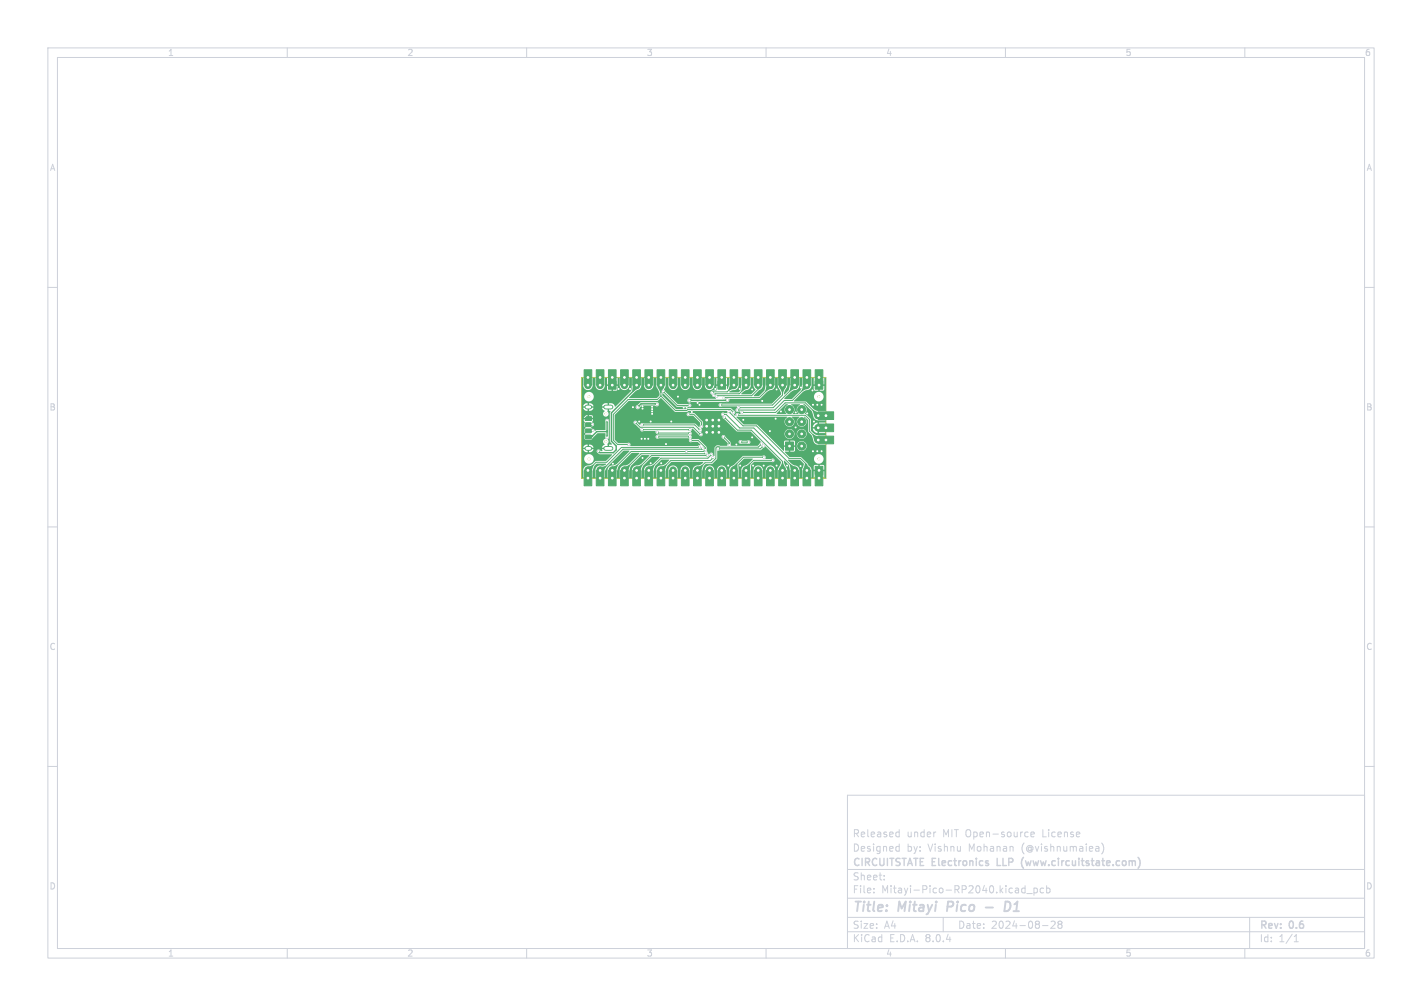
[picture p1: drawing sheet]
<svg xmlns="http://www.w3.org/2000/svg" width="297mm" height="210mm" viewBox="0 0 297 210" stroke-linecap="round" stroke-linejoin="round" font-family="sans-serif">
<defs><g id="words">
<g font-size="2.8" fill="#cdd1da">
<text x="178" y="190.9">Title:</text>
<text x="187.7" y="190.9">Mitayi</text>
<text x="198.6" y="190.9">Pico</text>
<text x="212.2" y="190.9">D1</text>
</g>
<g font-size="2.1" fill="#cdd1da">
<text x="178" y="178">Designed</text>
<text x="178" y="175">Released</text>
<text x="189.4" y="178">by:</text>
<text x="189.4" y="175">under</text>
<text x="193.9" y="178">Vishnu</text>
<text x="196.9" y="175">MIT Open-source</text>
<text x="202.5" y="178">Mohanan</text>
<text x="213.6" y="178">(@vishnumaiea)</text>
<text x="218" y="175">License</text>
<text x="178" y="184">Sheet:</text>
<text x="178" y="181.2">CIRCUITSTATE Electronics</text>
<text x="208.9" y="181.2">LLP</text>
<text x="214.6" y="181.2">(www.circuitstate.com)</text>
<text x="178" y="186.7">File:</text>
<text x="184.1" y="186.7">Mitayi-Pico-RP2040.kicad_pcb</text>
<text x="178" y="196.9">KiCad</text>
<text x="178" y="194.1">Size:</text>
<text x="184.7" y="194.1">A4</text>
<text x="185.7" y="196.9">E.D.A.</text>
<text x="193.3" y="196.9">8.0.4</text>
<text x="200" y="194.1">Date:</text>
<text x="207" y="194.1">2024-08-28</text>
<text x="263" y="194.3">Rev:</text>
<text x="263" y="196.9">Id:</text>
<text x="267.1" y="196.9">1/1</text>
<text x="269.4" y="194.3">0.6</text>
</g>
<g font-size="1.8" fill="#cdd1da">
<text x="35" y="11.9">1</text>
<text x="85" y="11.9">2</text>
<text x="135" y="11.9">3</text>
<text x="185" y="11.9">4</text>
<text x="235" y="11.9">5</text>
<text x="285" y="11.9">6</text>
<text x="10.3" y="35.9">A</text>
<text x="285.4" y="35.9">A</text>
<text x="10.3" y="85.9">B</text>
<text x="285.3" y="85.9">B</text>
<text x="10.3" y="135.9">C</text>
<text x="285.3" y="135.9">C</text>
<text x="10.3" y="185.9">D</text>
<text x="285.3" y="185.9">D</text>
<text x="35" y="199.9">1</text>
<text x="85" y="199.9">2</text>
<text x="135" y="199.9">3</text>
<text x="185" y="199.9">4</text>
<text x="235" y="199.9">5</text>
<text x="285" y="199.9">6</text>
</g>
</g></defs>
<g fill="none" stroke="#cdd1da" stroke-width=".21">
<path d="M10 10h277v190h-277zM12 12h273v186h-273zM60 10v2M110 10v2M160 10v2M210 10v2M260 10v2M10 60h2M285 60h2M10 110h2M285 110h2M10 160h2"/>
<path d="M285 160h2M177 166h108v32h-108zM187.4 176.7l.4 .1M187.4 173.7l.4 .1M187.8 173.2v1.5M187.8 176.2v1.5M187.8 177.6l-.4 .1M187.8 174.6l-.4 .1M195.3 173.7h.2M214.3 173.7l.4 .1M214.7 174.6l-.4 .1M215.3 174.2l.7-.1v-.3l-.5-.1-.2 .2 .1 .7h.6"/>
<path d="M229.3 176.7l.2 .2v.8M229.5 177.6l-.1 .1M229.5 177.1h-.1M230.1 176a1.72 1.72 0 0 1 0 2.3M60 198v2M110 198v2M160 198v2M177 194.5h108M177 191.5h108M177 187.5h108M177 181.5h108M182.5 186.3v.1"/>
<path d="M182.5 185.5v.1M184.7 183.6v.1M184.7 182.8v.1M197 191.5v3M210 198v2M214.1 184.9v1.5M214.1 185.5l-.4-.1-.3 .3 .1 .6h.6M214.5 186.5h1.1M216 185.5l.4-.1 .3 .3-.2 .6h-.5M216 185.4v1.5M217.7 193.2h1.2M218 185.5l-.5-.1-.3 .3 .2 .6h.6"/>
<path d="M218.6 185.5l.4-.1 .3 .3-.1 .6h-.6M218.6 184.9v1.5M219.5 192.4l.6-.1 .3 .4-.9 1.1h.9M221.2 192.9l-.2-.2 .2-.4 .5 .1 .1 .2-.3 .3M221.2 192.9l-.2 .3v.3l.2 .3 .5-.1 .1-.2-.1-.4-.2-.2M221.2 192.9h.3M260 198v2M261 191.5v6.5M270.3 196.6h.9M270.3 195.5l.4-.4v1.5"/>
</g>
<path d="M198 188.2l-.2 2M205.9 189.4h1.5M210 188.2a.96 .96 0 0 1 1.1 .6 .96 .96 0 0 1-.3 1.1l-.5 .3h-.5z" fill="none" stroke="#cdd1da" stroke-width=".4"/>
<path d="M208.3 179.2v1.5h.7M213.7 179l-.2 .4M238.1 179.6v1M213.5 180.8l.3 .5" fill="none" stroke="#cdd1da" stroke-width=".3"/>
<path d="M121.5 78.8h51v21h-51z" fill="none" stroke="#c2c200" stroke-width=".21"/>
<g fill="#c2c200" stroke="#c2c200" stroke-width=".21">
<circle cx="171" cy="82.8" r=".17"/>
<circle cx="147.6" cy="90.3" r=".17"/>
<circle cx="148.9" cy="90.3" r=".18"/>
<circle cx="150.1" cy="90.3" r=".17"/>
<circle cx="147.6" cy="89" r=".17"/>
<circle cx="148.9" cy="89" r=".18"/>
<circle cx="150.1" cy="89" r=".17"/>
<circle cx="147.6" cy="87.7" r=".17"/>
<circle cx="148.9" cy="87.7" r=".18"/>
<circle cx="150.1" cy="87.7" r=".17"/>
<circle cx="172.5" cy="91.8" r=".17"/>
<circle cx="170.9" cy="91.8" r=".17"/>
<circle cx="172.5" cy="89.3" r=".17"/>
<circle cx="170.9" cy="89.3" r=".17"/>
<circle cx="172.5" cy="86.8" r=".17"/>
<circle cx="170.9" cy="86.8" r=".17"/>
<circle cx="171" cy="95.8" r=".18"/>
<circle cx="126.5" cy="86.4" r=".17"/>
<circle cx="126.5" cy="92.2" r=".18"/>
<circle cx="123" cy="82.8" r=".18"/>
<circle cx="123" cy="95.8" r=".18"/>
<circle cx="122.8" cy="99.8" r=".17"/>
<circle cx="122.8" cy="98.2" r=".17"/>
<circle cx="125.3" cy="99.8" r=".17"/>
<circle cx="125.3" cy="98.2" r=".17"/>
<circle cx="127.9" cy="99.8" r=".17"/>
<circle cx="127.9" cy="98.2" r=".17"/>
<circle cx="130.4" cy="99.8" r=".17"/>
<circle cx="130.4" cy="98.2" r=".17"/>
<circle cx="133" cy="99.8" r=".17"/>
<circle cx="133" cy="98.2" r=".17"/>
<circle cx="135.5" cy="99.8" r=".17"/>
<circle cx="135.5" cy="98.2" r=".17"/>
<circle cx="138" cy="99.8" r=".17"/>
<circle cx="138" cy="98.2" r=".17"/>
<circle cx="140.6" cy="99.8" r=".17"/>
<circle cx="140.6" cy="98.2" r=".17"/>
<circle cx="143.1" cy="99.8" r=".17"/>
<circle cx="143.1" cy="98.2" r=".17"/>
<circle cx="145.7" cy="99.8" r=".17"/>
<circle cx="145.7" cy="98.2" r=".17"/>
<circle cx="148.2" cy="99.8" r=".17"/>
<circle cx="148.2" cy="98.2" r=".17"/>
<circle cx="150.7" cy="99.8" r=".17"/>
<circle cx="150.7" cy="98.2" r=".17"/>
<circle cx="153.3" cy="99.8" r=".17"/>
<circle cx="153.3" cy="98.2" r=".17"/>
<circle cx="155.8" cy="99.8" r=".17"/>
<circle cx="155.8" cy="98.2" r=".17"/>
<circle cx="158.4" cy="99.8" r=".17"/>
<circle cx="158.4" cy="98.2" r=".17"/>
<circle cx="160.9" cy="99.8" r=".17"/>
<circle cx="160.9" cy="98.2" r=".17"/>
<circle cx="163.4" cy="99.8" r=".17"/>
<circle cx="163.4" cy="98.2" r=".17"/>
<circle cx="166" cy="99.8" r=".17"/>
<circle cx="166" cy="98.2" r=".17"/>
<circle cx="168.5" cy="99.8" r=".17"/>
<circle cx="168.5" cy="98.2" r=".17"/>
<circle cx="171.1" cy="99.8" r=".17"/>
<circle cx="171.1" cy="98.2" r=".17"/>
<circle cx="164.9" cy="93.1" r=".17"/>
<circle cx="167.4" cy="93.1" r=".17"/>
<circle cx="164.9" cy="90.6" r=".17"/>
<circle cx="167.4" cy="90.6" r=".17"/>
<circle cx="164.9" cy="88" r=".17"/>
<circle cx="167.4" cy="88" r=".17"/>
<circle cx="164.9" cy="85.5" r=".17"/>
<circle cx="167.4" cy="85.5" r=".17"/>
<circle cx="122.8" cy="78.8" r=".17"/>
<circle cx="122.8" cy="80.4" r=".18"/>
<circle cx="125.3" cy="78.8" r=".17"/>
<circle cx="125.3" cy="80.4" r=".18"/>
<circle cx="127.9" cy="78.8" r=".17"/>
<circle cx="127.9" cy="80.4" r=".18"/>
<circle cx="130.4" cy="78.8" r=".17"/>
<circle cx="130.4" cy="80.4" r=".18"/>
<circle cx="133" cy="78.8" r=".17"/>
<circle cx="133" cy="80.4" r=".18"/>
<circle cx="135.5" cy="78.8" r=".17"/>
<circle cx="135.5" cy="80.4" r=".18"/>
<circle cx="138" cy="78.8" r=".17"/>
<circle cx="138" cy="80.4" r=".18"/>
<circle cx="140.6" cy="78.8" r=".17"/>
<circle cx="140.6" cy="80.4" r=".18"/>
<circle cx="143.1" cy="78.8" r=".17"/>
<circle cx="143.1" cy="80.4" r=".18"/>
<circle cx="145.7" cy="78.8" r=".17"/>
<circle cx="145.7" cy="80.4" r=".18"/>
<circle cx="148.2" cy="78.8" r=".17"/>
<circle cx="148.2" cy="80.4" r=".18"/>
<circle cx="150.7" cy="78.8" r=".17"/>
<circle cx="150.7" cy="80.4" r=".18"/>
<circle cx="153.3" cy="78.8" r=".17"/>
<circle cx="153.3" cy="80.4" r=".18"/>
<circle cx="155.8" cy="78.8" r=".17"/>
<circle cx="155.8" cy="80.4" r=".18"/>
<circle cx="158.4" cy="78.8" r=".17"/>
<circle cx="158.4" cy="80.4" r=".18"/>
<circle cx="160.9" cy="78.8" r=".17"/>
<circle cx="160.9" cy="80.4" r=".18"/>
<circle cx="163.4" cy="78.8" r=".17"/>
<circle cx="163.4" cy="80.4" r=".18"/>
<circle cx="166" cy="78.8" r=".17"/>
<circle cx="166" cy="80.4" r=".18"/>
<circle cx="168.5" cy="78.8" r=".17"/>
<circle cx="168.5" cy="80.4" r=".18"/>
<circle cx="171.1" cy="78.8" r=".17"/>
<circle cx="171.1" cy="80.4" r=".18"/>
</g>
<path d="M122.6 85h.6M122.6 93.6h.6M126.5 85h1.1M126.5 93.6h1.1" fill="none" stroke="#c2c200" stroke-width=".6"/>
<g fill="#52ab6e" stroke="#52ab6e" stroke-width=".21">
<path d="M170.9 91.1h3.2v1.6h-3.2z"/>
<path d="M170.9 88.5h3.2v1.6h-3.2z"/>
<path d="M170.9 86h3.2v1.6h-3.2z"/>
<path d="M122 98.2h1.6v3.2h-1.6z"/>
<path d="M124.5 98.2h1.6v3.2h-1.6z"/>
<path d="M127.1 98.2h1.6v3.2h-1.6z"/>
<path d="M129.6 98.2h1.6v3.2h-1.6z"/>
<path d="M132.2 98.2h1.6v3.2h-1.6z"/>
<path d="M134.7 98.2h1.6v3.2h-1.6z"/>
<path d="M137.2 98.2h1.6v3.2h-1.6z"/>
<path d="M139.8 98.2h1.6v3.2h-1.6z"/>
<path d="M142.3 98.2h1.6v3.2h-1.6z"/>
<path d="M144.9 98.2h1.6v3.2h-1.6z"/>
<path d="M147.4 98.2h1.6v3.2h-1.6z"/>
<path d="M149.9 98.2h1.6v3.2h-1.6z"/>
<path d="M152.5 98.2h1.6v3.2h-1.6z"/>
<path d="M155 98.2h1.6v3.2h-1.6z"/>
<path d="M157.6 98.2h1.6v3.2h-1.6z"/>
<path d="M160.1 98.2h1.6v3.2h-1.6z"/>
<path d="M162.6 98.2h1.6v3.2h-1.6z"/>
<path d="M165.2 98.2h1.6v3.2h-1.6z"/>
<path d="M167.7 98.2h1.6v3.2h-1.6z"/>
<path d="M170.3 98.2h1.6v3.2h-1.6z"/>
<path d="M170.3 97.4h1.6v1.7h-1.6z"/>
<path d="M122.3 89.6h1.1l.1 .6-.2 .1h-1l-.1-.2z"/>
<path d="M164 92.3h1.7v1.7h-1.7z"/>
<path d="M122 77.2h1.6v3.2h-1.6z"/>
<path d="M124.5 77.2h1.6v3.2h-1.6z"/>
<path d="M127.1 77.2h1.6v3.2h-1.6z"/>
<path d="M127.1 79.6h1.6v1.7h-1.6z"/>
<path d="M129.6 77.2h1.6v3.2h-1.6z"/>
<path d="M132.2 77.2h1.6v3.2h-1.6z"/>
<path d="M134.7 77.2h1.6v3.2h-1.6z"/>
<path d="M137.2 77.2h1.6v3.2h-1.6z"/>
<path d="M139.8 77.2h1.6v3.2h-1.6z"/>
<path d="M142.3 77.2h1.6v3.2h-1.6z"/>
<path d="M144.9 77.2h1.6v3.2h-1.6z"/>
<path d="M147.4 77.2h1.6v3.2h-1.6z"/>
<path d="M149.9 77.2h1.6v3.2h-1.6z"/>
<path d="M149.9 79.6h1.6v1.7h-1.6z"/>
<path d="M152.5 77.2h1.6v3.2h-1.6z"/>
<path d="M155 77.2h1.6v3.2h-1.6z"/>
<path d="M157.6 77.2h1.6v3.2h-1.6z"/>
<path d="M160.1 77.2h1.6v3.2h-1.6z"/>
<path d="M162.6 77.2h1.6v3.2h-1.6z"/>
<path d="M165.2 77.2h1.6v3.2h-1.6z"/>
<path d="M167.7 77.2h1.6v3.2h-1.6z"/>
<path d="M170.3 77.2h1.6v3.2h-1.6z"/>
<path d="M170.3 79.6h1.6v1.7h-1.6z"/>
<path d="M122.3 88.3h1.1l.1 .6-.2 .2-1-.1-.1-.1z"/>
<path d="M122.3 90.9l1.1-.1 .1 .7-.2 .1h-1l-.1-.2z"/>
<path d="M122.5 87h1v.8h-1.3v-.5z"/>
<circle cx="147.6" cy="90.3" r=".3"/>
<circle cx="148.9" cy="90.3" r=".3"/>
<circle cx="150.1" cy="90.3" r=".3"/>
<circle cx="147.6" cy="89" r=".3"/>
<circle cx="148.9" cy="89" r=".3"/>
<circle cx="150.1" cy="89" r=".3"/>
<circle cx="147.6" cy="87.7" r=".3"/>
<circle cx="148.9" cy="87.7" r=".3"/>
<circle cx="150.1" cy="87.7" r=".3"/>
<circle cx="167.4" cy="93.1" r=".85"/>
<circle cx="164.9" cy="90.6" r=".85"/>
<circle cx="167.4" cy="90.6" r=".85"/>
<circle cx="164.9" cy="88" r=".85"/>
<circle cx="167.4" cy="88" r=".85"/>
<circle cx="164.9" cy="85.5" r=".85"/>
<circle cx="167.4" cy="85.5" r=".85"/>
</g>
<g fill="none" stroke="#52ab6e" stroke-width="1.6">
<path d="M122.8 80.4h.1M122.8 98.1v.2M125.3 80.4h.1M125.3 98.1v.2M127.9 98.1v.2M130.4 80.4h.1M130.4 98.1v.2M133 80.4h.1M133 98.1v.2M135.5 80.4h.1M135.5 98.1v.2M138 80.4h.1"/>
<path d="M138 98.1v.2M140.6 80.4h.1M140.6 98.1v.2M143.1 80.4h.1M143.1 98.1v.2M145.7 80.4h.1M145.7 98.1v.2M148.2 80.4h.1M148.2 98.1v.2M150.7 98.1v.2M153.3 80.4h.1M153.3 98.1v.2"/>
<path d="M155.8 80.4h.1M155.8 98.1v.2M158.4 80.4h.1M158.4 98.1v.2M160.9 80.4h.1M160.9 98.1v.2M163.4 80.4h.1M163.4 98.1v.2M166 80.4h.1M166 98.1v.2M168.5 80.4h.1M168.5 98.1v.2"/>
<path d="M170.9 91.8h.1M170.9 89.3h.1M170.9 86.8h.1"/>
</g>
<path d="M122.6 85h.6M122.6 93.6h.6M126.5 85h1.1M126.5 93.6h1.1" fill="none" stroke="#52ab6e" stroke-width="1"/>
<g fill="#c2c2c2" stroke="#c2c2c2" stroke-width=".21">
<circle cx="143.8" cy="86.5" r=".2"/>
<circle cx="146.5" cy="89" r=".2"/>
<circle cx="170.7" cy="84.5" r=".2"/>
<circle cx="145.7" cy="84.1" r=".2"/>
<circle cx="160.8" cy="90" r=".2"/>
<circle cx="131.6" cy="81.2" r=".2"/>
<circle cx="171.6" cy="94.2" r=".2"/>
<circle cx="134.2" cy="84.8" r=".2"/>
<circle cx="143.4" cy="85.1" r=".2"/>
<circle cx="163.1" cy="85.9" r=".2"/>
<circle cx="136.2" cy="84.9" r=".2"/>
<circle cx="144.5" cy="86" r=".2"/>
<circle cx="141.6" cy="82.8" r=".2"/>
<circle cx="162" cy="87.4" r=".2"/>
<circle cx="135.9" cy="88" r=".2"/>
<circle cx="139.1" cy="92.7" r=".2"/>
<circle cx="149.4" cy="81.2" r=".2"/>
<circle cx="134.7" cy="91.6" r=".2"/>
<circle cx="168.6" cy="86.3" r=".2"/>
<circle cx="166.2" cy="86.1" r=".2"/>
<circle cx="134.2" cy="95.6" r=".2"/>
<circle cx="157.1" cy="81.3" r=".2"/>
<circle cx="167.2" cy="97.3" r=".2"/>
<circle cx="142.8" cy="85.1" r=".2"/>
<circle cx="128" cy="96.8" r=".2"/>
<circle cx="154.6" cy="97.2" r=".2"/>
<circle cx="171.6" cy="84.5" r=".2"/>
<circle cx="157.3" cy="97.2" r=".2"/>
<circle cx="159.2" cy="83.7" r=".2"/>
<circle cx="155.2" cy="87.6" r=".2"/>
<circle cx="136.2" cy="85.9" r=".2"/>
<circle cx="167.3" cy="80.9" r=".2"/>
<circle cx="170" cy="88" r=".2"/>
<circle cx="132.2" cy="85" r=".2"/>
<circle cx="138.1" cy="96.7" r=".2"/>
<circle cx="136.2" cy="85.4" r=".2"/>
<circle cx="154.5" cy="81.2" r=".2"/>
<circle cx="134" cy="91.6" r=".2"/>
<circle cx="164.4" cy="97.2" r=".2"/>
<circle cx="159.5" cy="97.2" r=".2"/>
<circle cx="157.1" cy="91.3" r=".2"/>
<circle cx="140.2" cy="88" r=".2"/>
<circle cx="136.2" cy="86.4" r=".2"/>
<circle cx="152.1" cy="97.2" r=".2"/>
<circle cx="129.2" cy="81.2" r=".2"/>
<circle cx="135.4" cy="91.6" r=".2"/>
<circle cx="166.2" cy="89.2" r=".2"/>
<circle cx="170.7" cy="94.2" r=".2"/>
<circle cx="162.2" cy="81.3" r=".2"/>
<circle cx="169.8" cy="84.5" r=".2"/>
<circle cx="169.8" cy="94.2" r=".2"/>
<circle cx="135.9" cy="96.7" r=".2"/>
<circle cx="133.5" cy="88" r=".2"/>
<circle cx="134.2" cy="85.3" r=".2"/>
<circle cx="153.8" cy="92.8" r=".2"/>
<circle cx="169.7" cy="81.5" r=".2"/>
<circle cx="162.2" cy="97.2" r=".2"/>
<circle cx="146.1" cy="84.5" r=".2"/>
<circle cx="125" cy="94.2" r=".2"/>
<circle cx="151.1" cy="91.2" r=".2"/>
<circle cx="151.9" cy="83.5" r=".25"/>
<circle cx="152.3" cy="92.9" r=".2"/>
<circle cx="144" cy="83.6" r=".25"/>
<circle cx="126.8" cy="91.3" r=".2"/>
<circle cx="126.8" cy="87.8" r=".2"/>
<circle cx="131.3" cy="92.8" r=".2"/>
<circle cx="153.2" cy="86.1" r=".2"/>
<circle cx="123.8" cy="89.9" r=".2"/>
<circle cx="123.7" cy="88.6" r=".2"/>
<circle cx="146.1" cy="93.3" r=".2"/>
<circle cx="146.8" cy="93.6" r=".2"/>
<circle cx="143.4" cy="94.3" r=".2"/>
<circle cx="144.3" cy="91.9" r=".2"/>
<circle cx="147.3" cy="93.9" r=".2"/>
<circle cx="147.4" cy="94.5" r=".2"/>
<circle cx="147.8" cy="95" r=".2"/>
<circle cx="148.6" cy="94.9" r=".2"/>
<circle cx="148.9" cy="95.5" r=".2"/>
<circle cx="150" cy="93.7" r=".2"/>
<circle cx="159.4" cy="93.1" r=".2"/>
<circle cx="159" cy="92.7" r=".2"/>
<circle cx="159.5" cy="95.5" r=".2"/>
<circle cx="161.4" cy="96.1" r=".2"/>
<circle cx="154.6" cy="92.3" r=".2"/>
<circle cx="156.4" cy="92.3" r=".2"/>
<circle cx="151.3" cy="87.1" r=".2"/>
<circle cx="151" cy="86.5" r=".2"/>
<circle cx="152.2" cy="85.9" r=".2"/>
<circle cx="144" cy="84.6" r=".2"/>
<circle cx="138.5" cy="81.7" r=".2"/>
<circle cx="148.8" cy="82" r=".2"/>
<circle cx="149.1" cy="82.5" r=".2"/>
<circle cx="149.7" cy="82.7" r=".2"/>
<circle cx="151.2" cy="83.1" r=".2"/>
<circle cx="150.5" cy="84.6" r=".2"/>
<circle cx="154.3" cy="85.1" r=".2"/>
<circle cx="154" cy="85.6" r=".2"/>
<circle cx="154" cy="86.6" r=".2"/>
<circle cx="155" cy="86" r=".2"/>
<circle cx="137.3" cy="91.2" r=".2"/>
<circle cx="144.1" cy="91.2" r=".2"/>
<circle cx="144.1" cy="90.5" r=".2"/>
<circle cx="137.3" cy="90.2" r=".2"/>
<circle cx="146.4" cy="90.7" r=".2"/>
<circle cx="132.7" cy="88.2" r=".2"/>
<circle cx="146.2" cy="89.8" r=".2"/>
<circle cx="134.1" cy="88.7" r=".2"/>
<circle cx="144.1" cy="89.7" r=".2"/>
<circle cx="134.1" cy="89.7" r=".2"/>
<circle cx="137.2" cy="84.4" r=".25"/>
<circle cx="133.2" cy="85" r=".25"/>
</g>
<g fill="none" stroke="#52ab6e" stroke-width=".21">
<path d="M123.7 88.6l-.8 .1M123.8 89.9h-.9M132.7 88.2l1 1h11.1l1.6 1.5M134.1 88.7h11l1.1 1.1M134.1 89.7h10M137.3 90.2l.2 .2 6.6 .1M138 82.7l-.7 .7h-6.1l-3.1 3.1v5.4l.9 .9h2.3M138 82.7l3.1 3h2.3l.3-.2h8.9l.6 .6M138 80.4v2.3M138.5 81.7l2.9 2.9h2.6M143.8 86.5h1.1l1.6 1.6v.9M144.1 91.2h-6.8"/>
<path d="M144.1 91.2h.1M144.3 92h1.5l1.5 1.4v.5l-.4 .4h-15.1l-3.9 3.9M146.1 93.3l-16.3 .1-3.1 3.1h-2.2l-1.7 1.7M146.8 93.5l-.2 .3h-16.5l-4.4 4.4h-.4M147.4 94.5l-.1 .2h-13.4l-3.5 3.5M147.8 95.1h-11.7l-3.1 3.1M148.6 94.9l-.7 .8h-9.8l-2.6 2.5M148.9 95.5l-.6 .6h-8.2l-2.1 2.1M151 86.5h.7l2.8 2.9h2.9l8.6 8.5v.3M151.1 91.2l1.2 1.2v.5M151.3 87.1l2.7 2.7h2.9l6.5 6.5v1.9M152.2 86l3 2.9h2.8l6.8 6.8h2.4l1.3 1.3v1.2"/>
<path d="M152.2 85.9v.1M153.3 80.4l-1.4 1.4h-3l-.1 .2M154 86.6l14.2 .1 .9 .9v2.5l1.8 1.7M154.6 92.3h1.7M155 86l7 .1 2-2h4.2l2.7 2.7M155.8 80.4v.4l-1.4 1.4h-5l-.3 .3M158.4 80.4v.8l-1.4 1.4h-7.2l-.1 .1M159 92.7l-.6 .7-8.6-.1-.3 .2v2.2l-.9 .9h-1.3l-1.6 1.6M159.4 93.1l-.6 .6h-8.8M159.6 95.4h-4.3l-2 2.1v.7M160.9 80.4v.3l-2.3 2.3-7.4 .1M161.4 96.1h-4l-1.6 1.6v.5"/>
<path d="M163.4 80.4v2.1l-2.1 2.1h-10.8M166 80.4v.2l-4.5 4.5h-7.2M168.5 80.4v.2l-3 3h-1.7l-2 2h-7.8"/>
</g>
<path d="M126.8 90.1h-2.2l-1.1 1.1h-.6M126.8 87.8v3.5M133 80.4v.5l-5.3 5.3v5.9l1 1v.8l-.6 .6h-2.8l-.3-.3M137.2 84.4l-3.3-.1-.7 .7M144 83.6h.1M151.9 83.5l-7.9 .1" fill="none" stroke="#52ab6e" stroke-width=".3"/>
<g fill="#52ab6e">
<path d="M121.5 78.8l.3 .1 .1 1.8a.99 .99 0 0 0 1.2 .7 .99 .99 0 0 0 .7-1.2v-1.3l.5-.1 .1 1.9a.99 .99 0 0 0 1.2 .7 .99 .99 0 0 0 .7-1.2v-1.3l.4-.1 .1 1.5h.6v.3h-.6v.8l.9 .2v-.7h.3v.7l.9-.1 .1-.9h-.6v-.3h.6v-1.4l.4-.1v1.7a.99 .99 0 0 0 1.2 .9 .99 .99 0 0 0 .8-1.2v-1.3l.5-.1 .1 1.5-.2 1.3-3.3 3.3-.1-.1a.79 .79 0 0 0-.7-.6h-.5v.5h-.3v-.5h-.6l-.4 .3-.2 .3h.6v.3l-.6 .1 .6 .6a.6 .6 0 0 0-.4 .8 .6 .6 0 0 0 .8 .3 .6 .6 0 0 0 .3-.9l-.2-.1 .1-.6h.3v.5h.3l-.1 .4v5.9l.4 .6-.6 .1v.5h-.3v-.5a.96 .96 0 0 0 .1-1.2l.2-.3v-3.5a.39 .39 0 0 0-.5-.3 .39 .39 0 0 0-.2 .6l-.1 1.7h-1.8l-.3 .2-.3-.4-.6-.3 .2-.2a.47 .47 0 0 0 .5-.5 .47 .47 0 0 0-.5-.5l.2-.3v-.3h-1.9v.3a.33 .33 0 0 1 .1 .6l.1 .6 .2 .3-.3 .4 .1 .6 .2 .2-.3 .5 .2 .7h1.3l1.3-1.3 1.6 .1 .1 1a.72 .72 0 0 0-.5 .6 .72 .72 0 0 0 .3 .7l-.4 .3-.2 .4h.6v.3h-.6l.1 .4-.4-.2a.4 .4 0 0 0-.7-.1 .4 .4 0 0 0 .1 .7l.5 .2 2.5 .1-1.2 1.3h-2.2l-.6 .6-.6 .3a1.28 1.28 0 0 0-1.4 1v1.6l-.2 .1-.1-4.1h.5a1 1 0 0 0 1.4 1 1 1 0 0 0 .3-1.6 1 1 0 0 0-1.7 .4v.2h-.5v-2.2h.8v.3h-.5l.2 .3 .3 .3h.4v-.5h.3v.5a.81 .81 0 0 0 1-.6h-.6v-.3h.6l-.3-.5-.7-.2v.5h-.3v-.5a.81 .81 0 0 0-.9 .7h-.3v-6.3h1.2v-.5h.3v.5h.8v-.3l-.2-.2h-1.1l-.6 .5h-.4v-2.4h.8v.3h-.5l.2 .4 .3 .2 .4 .1v-.5h.3v.5a.81 .81 0 0 0 1-.7h-.6v-.3h.6l-.3-.5-.7-.1v.5h-.3v-.5a.81 .81 0 0 0-.9 .6h-.3v-2.1h.5v.2a1.01 1.01 0 0 0 1.5 .8 1.01 1.01 0 0 0 0-1.8 1.01 1.01 0 0 0-1.5 .8h-.5z"/>
<path d="M126.9 97.4l3.3-3.3h1.3l-2.6 2.7-.6 .3a1.28 1.28 0 0 0-1.4 1v1.6l-.5 .1-.1-1.4z"/>
<path d="M134 95l1.6 .1-1.7 1.7-.5 .3a1.28 1.28 0 0 0-1.4 1v1.6l-.5 .1-.1-1.4 .4-1.2z"/>
<path d="M134.3 97.2l1.9-1.8h1.6l-1.3 1.4-.6 .3a1.28 1.28 0 0 0-1.4 1v1.6l-.5 .1-.1-1.4z"/>
<path d="M136.9 97.2l1.3-1.3 1.6 .1-.8 .8-.6 .3a1.28 1.28 0 0 0-1.3 1v1.6l-.5 .1-.1-1.4z"/>
<path d="M149.8 94.1l.6-.1h8.4l1.1-.8 3.3 3.3-.7 1.4-.1 1.9-.5-.1v-1.3a.99 .99 0 0 0-.8-1.2 .99 .99 0 0 0-1.2 .9l-.1 1.7-.5-.1v-1.6a.99 .99 0 0 0-.9-.9 .99 .99 0 0 0-1 .9v1.6l-.5 .1v-2.8l.6-.6h3.7a.39 .39 0 0 0 .5-.1 .39 .39 0 0 0-.1-.5 .39 .39 0 0 0-.5 0h-1.2a.45 .45 0 0 0 0-.6 .45 .45 0 0 0-.6 0h-4.1l-1.9 1.9a1.31 1.31 0 0 0-1 1l-.1 1.7-.5-.1v-1.6a.99 .99 0 0 0-1-.9 .99 .99 0 0 0-.9 .9l-.1 1.7-.5-.1v-1.6a.99 .99 0 0 0-1-.9 .99 .99 0 0 0-1 .9v1.6l-.5 .1-.1-1.4 .4-1.2 .4-.3h1.3l1-1z"/>
<path d="M155.4 95.8h1.8l-1.4 1.4a1.01 1.01 0 0 0-1 .9v1.6l-.5 .1-.1-2.8z"/>
<path d="M163.8 96.1l1 1 .2 1.3-.1 1.4-.5-.1v-1.6l-.7-1.6z"/>
<path d="M164.6 96h2.4l.9 .8-.4 1.3v1.7l-.5-.1v-1.6a1.88 1.88 0 0 0-1.5-1.2z"/>
<path d="M153.8 87h10.6v.1a1.06 1.06 0 0 0-.2 1.6 1.06 1.06 0 0 0 1.6-.1 1.06 1.06 0 0 0-.4-1.6h1.5l.1 .1a1.05 1.05 0 0 0-.3 1.6 1.05 1.05 0 0 0 1.7-.1 1.05 1.05 0 0 0-.5-1.6h.2l.7 .7v2.4l.7 .8 .2 .6a1.5 1.5 0 0 0 1.1 1.3l1.7 .1v6.9l-.3-.1v-1.3h-.7v-.3h.7l-.1-.9-.9-.1v.6h-.3v-.6h-.7l-.2 .2v.8h.6v.3h-.6v1.3l-.5 .1-.1-2.1-1.8-2h2.4a1 1 0 0 0 1.4 1 1 1 0 0 0 .3-1.6 1 1 0 0 0-1.7 .4v.2h-2.4l-.4-.3h-2.2l-1.1-1 .1-.1h.7v-.7h.3v.7l.9-.1 .1-.9h-.6v-.2h1a1.04 1.04 0 0 0 1.5 1 1.04 1.04 0 0 0 .2-1.8 1.04 1.04 0 0 0-1.7 .6v.2h-1v-.1h.6v-.8l-.2-.2h-.8v.6h-.3v-.6h-.7l-.2 .2-.1 .8h.7v.3h-.7l.1 .7-.2 .1-3.5-3.5h3.8v.2a1.04 1.04 0 0 0 1.1 .8 1.04 1.04 0 0 0 .9-1h.5v.2a1.04 1.04 0 0 0 1.7 .6 1.04 1.04 0 0 0-.2-1.7 1.04 1.04 0 0 0-1.5 .9h-.5v-.2a1.04 1.04 0 0 0-1.1-.8 1.04 1.04 0 0 0-.9 1h-3.8l-2-2h-2.8z"/>
<path d="M131.3 83.7h6l.7-.6 3 2.9h2.5l.3-.2h8.1v.5l-.7-.1a.39 .39 0 0 0-.5 .1 .39 .39 0 0 0 .2 .6l.1 .4 2.8 2.7 3 .1 2.1 2.2-.7 .8-5.5-.1-.2-.7h1.8l.2 .3h1.6a.4 .4 0 0 0 .6-.1 .4 .4 0 0 0-.1-.5 .4 .4 0 0 0-.5 0l-1.2-.1a.4 .4 0 0 0-.6 .4h-1.8l-1-1.1a.4 .4 0 0 0-.4-.4 .4 .4 0 0 0-.4 .4 .4 .4 0 0 0 .4 .4l.9 .9-.1 .5h-2.3l-.4 .5v1.6h-.3a.45 .45 0 0 0-.2-.6 .45 .45 0 0 0-.6 .3l-.5-.6-.1-1-1.5-1.5-1.6-.1 .1-.4-.2-.3 .2-.4-.2-.4 .2-.6h.2l1.4 1.4a.39 .39 0 0 0 .6 0 .39 .39 0 0 0-.2-.6l-.1-.1 .1-.1a.41 .41 0 0 0 0-.6 .48 .48 0 0 0 .3-.7l-.1-.9-1.6-1.6-1.1-.1a.39 .39 0 0 0-.6 .3 .39 .39 0 0 0 .6 .3h.8l1.4 1.4-.1 1-1-.8h-10.8a.42 .42 0 0 0-.6 .3l-.6-.5a.4 .4 0 0 0-.4-.4 .4 .4 0 0 0-.4 .4 .4 .4 0 0 0 .4 .4l1 .9a.48 .48 0 0 0 .6 .5h2.5l.2 .4 .4 .3a.49 .49 0 0 0-.4 .4 .49 .49 0 0 0 .2 .5l6.5-.1 .3 .2a.4 .4 0 0 0 0 .5 .4 .4 0 0 0 .5 .1l1.2-.1 .6 .7-.6 .2-14.1-.1a.44 .44 0 0 0-.1-.5 .44 .44 0 0 0-.5 0h-1.8l-.8-.7v-5.1l1.6-1.7h2.8v.1a.53 .53 0 0 0 .5 .2 .53 .53 0 0 0 .4-.3l.4-.4 2.8 .1a.45 .45 0 0 0 .7-.2 .45 .45 0 0 0-.5-.5h-3.2l-1 .7-.1 .3h-2.8z"/>
<path d="M137.4 90.7h6.3l.1 .1-6.1 .1h-.2z"/>
<path d="M139 78.8l.6 .1v1.8a.99 .99 0 0 0 1.2 .7 .99 .99 0 0 0 .8-1.2v-1.3l.5-.1 .1 1.9a.99 .99 0 0 0 1.2 .7 .99 .99 0 0 0 .7-1.2v-1.3l.5-.1 .1 1.9a.99 .99 0 0 0 1.2 .7 .99 .99 0 0 0 .7-1.2v-1.3l.5-.1 .2 1.9a.99 .99 0 0 0 1.2 .7 .99 .99 0 0 0 .7-1.2v-1.3l.4-.1v1.5h.7v.3h-.7v.9l-.9 .1a.47 .47 0 0 0-.3 .4 .47 .47 0 0 0 .3 .5 .47 .47 0 0 0 .6 .4l.2 .3h-5.4a.45 .45 0 0 0-.5 .6 .45 .45 0 0 0 .8 .1h7.3a.58 .58 0 0 0 .7-.6h6.2l2-1.7a1.32 1.32 0 0 0 1.3-1.4v-1.3l.5-.1 .1 1.9 .7 1.6-2 2-10.5-.1a.39 .39 0 0 0-.6 .4 .39 .39 0 0 0 .6 .3l3.2-.1v.3a.42 .42 0 0 0-.2 .6 .42 .42 0 0 0 .6 .2h.3l.1 .4-.3 .1-.2-.1a.44 .44 0 0 0-.5 0 .44 .44 0 0 0-.1 .5l-.3-.3a.45 .45 0 0 0 .2-.4 .45 .45 0 0 0-.3-.4l-.6-.5h-9l-.3 .2h-2.1l-2.9-2.8v-.5l.3 .1 2.7 2.7 2.5 .1a.4 .4 0 0 0 .5-.2 .4 .4 0 0 0-.1-.5 .4 .4 0 0 0-.5 0h-2.2l-2.6-2.6-.2-.4 .3-.8z"/>
<path d="M164.1 84.4l.5 .1a1.18 1.18 0 0 0-.4 1.9l-2-.1z"/>
<path d="M165.3 84.4l1.8 .1a1.18 1.18 0 0 0-.3 1.9h-1.2a1.24 1.24 0 0 0-.3-2z"/>
<path d="M169.5 78.8l.5 .1v1.4h.6v.3h-.6v.7l.2 .3h.7v-.7h.3v.7l.9-.2 .1-.8h-.7v-.3h.7v-1.4h.3v6.9h-1.7l-.4-.1-2.1-1.9-2.5-.1 1-1h3.2a1 1 0 0 0 1.4 1 1 1 0 0 0 .3-1.6 1 1 0 0 0-1.7 .4v.2h-3.2l1-1 .9-.3a.96 .96 0 0 0 .8-.9z"/>
<path d="M167 78.8l.5 .1v2l-.3 .6-1.8 1.8h-1.6l1.7-1.7a2.39 2.39 0 0 0 1.4-.9z"/>
<path d="M134 78.8l.5 .1v1.6a.99 .99 0 0 0 1.2 .9 .99 .99 0 0 0 .8-1.2v-1.3l.5-.1 .1 1.9 .7 1.4-.1 .5-.5 .5h-5.8l1.4-1.5a1.93 1.93 0 0 0 1.1-1.1z"/>
<path d="M159.4 78.8l.5 .1v1.4l-.2 1.2-1.2 1.2h-1.1l1.2-1.3a1.01 1.01 0 0 0 .7-1.2z"/>
<path d="M164.4 78.8l.6 .1v1.5l-.3 1.1-.9 .9-.1-.3 .7-1.6z"/>
<path d="M156.8 78.8l.6 .1v1.6l.4 .9-.9 .9h-2.1l.7-.7a1.38 1.38 0 0 0 1.3-1.3z"/>
<path d="M151.9 78.8l.4 .1v1.3l-.4 1-.1-.6h-.6v-.3h.6z"/>
<path d="M154.3 78.8l.5 .1-.1 2.6-.4 .4-2-.1 .9-.4a1.01 1.01 0 0 0 1.1-.9z"/>
<path d="M167.8 84.4h.3l1.4 1.4 .3 .8a1.34 1.34 0 0 0 1 1.2h1.6l.1 .3-1.5 .1v.6h-.3v-.6a1.09 1.09 0 0 0-.9 1h.6v.3h-.6a1.09 1.09 0 0 0 .9 .9v-.6h.3v.6h1.4l.1 .4h-1.8l-.8-.3-.5-.5v-2.5l-1.3-1.1a1.24 1.24 0 0 0-.3-2z"/>
<path d="M139.4 97.2l.8-.8 6.7 .1-.3 .3-.5 .3a1.28 1.28 0 0 0-1.4 1l-.1 1.7-.5-.1v-1.3a.99 .99 0 0 0-.8-1.2 .99 .99 0 0 0-1.2 .9v1.7l-.5-.1v-1.3a.99 .99 0 0 0-.9-1.2 .99 .99 0 0 0-1.1 .9v1.6l-.5 .1-.1-1.4z"/>
<path d="M129.3 97.2l2.6-2.6h1.6l-2.1 2.2-.6 .3a1.28 1.28 0 0 0-1.4 1v1.6l-.5 .1v-1.4z"/>
<path d="M124.2 97.2l.4-.4h2a1.04 1.04 0 0 1-1.4 .4l-.3 .1-.4 .4-.1 2-.5 .1-.1-1.4z"/>
<path d="M154.4 84.9l.3 .1v.2l-.3 .1z"/>
<path d="M146 90.5l.1-.1 .4 .1-.2 .3z"/>
<path d="M162.8 80.9l.6-.5 .7 .5-.6 1.1h-.2z"/>
<path d="M143.7 89.6l.3-.1v.4l-.3-.1z"/>
<path d="M146.6 93.5l.3 .2-.4 .2z"/>
<path d="M154.1 86.4l.3 .2v.2h-.4z"/>
<path d="M137.4 80.9l.6-.5 .7 .5-.5 .7-.1 .4h-.2z"/>
<path d="M159.2 93l.3 .3-.3 .1-.1-.1z"/>
<path d="M137.9 97.4l.6-.1 .6-.3 .2 .1-.5 1.3-.8-.2z"/>
<path d="M152.2 85.9h.2l.2 .3-.1 .1-.3-.2z"/>
<path d="M125.2 97.4h.7l.7-.2 .1 .1-.7 1.4-.7-.5z"/>
<path d="M125 94.2l.1-.1 .3 .3-.2 .2-.3-.3z"/>
<path d="M169.7 90.8l.1-.2 .7 .4 .6 .1-.2 .8-.8 .1z"/>
<path d="M151.3 87.1l.2-.1 .1 .3-.1 .1-.3-.1z"/>
<path d="M155.4 97.5l.6-.2 .6-.5a.45 .45 0 0 1 .1 .7l-.1 .7h-.8z"/>
<path d="M127.7 97.4l.6-.1 .6-.3 .2 .1-.4 1.3-.8-.2z"/>
<path d="M151.4 83.4l.4-.1 .1 .5-.5-.1z"/>
<path d="M122.9 91.2l.4-.4h.4l.2 .2-.4 .4z"/>
<path d="M150 93.5l.4 .1v.2l-.4 .1z"/>
<path d="M163.3 96.6h.2l.6 1.1-.7 .5-.6-.5z"/>
<path d="M149.7 82.6l.3-.1v.2l-.2 .2z"/>
<path d="M133.1 84.8l.4-.3 .2 .2-.3 .4z"/>
<path d="M143.2 94.2h.2v.1l-.2 .1z"/>
<path d="M154.1 85.4l.3 .1v.2l-.3 .1z"/>
<path d="M160.1 80.2l.8 .2 .4 .7-.6 .2-.7 .5-.2-.2z"/>
<path d="M146.4 88.6h.2l.1 .3h-.4z"/>
<path d="M156 92.2l.3-.1v.4l-.3-.1z"/>
<path d="M159.2 95.4l.3-.1v.3l-.3-.1z"/>
<path d="M150.5 84.4l.4 .1v.1l-.4 .1z"/>
<path d="M145.5 97.4l.6-.1 .6-.3 .2 .1-.5 1.3-.7-.2z"/>
<path d="M147.4 95l.3-.1v.3h-.3z"/>
<path d="M165.2 80.2l.8 .2 .4 .7-.7 .2-.7 .4-.1-.1z"/>
<path d="M151.1 86.3l.3 .1v.2l-.3 .1z"/>
<path d="M143.9 86.3l.3 .1v.2l-.3 .1z"/>
<path d="M155 80.2l.8 .2 .5 .7-.7 .2-.6 .5-.2-.2z"/>
<path d="M152.5 80.2l.8 .2 .1 .8-.6 .1-.6 .3-.1-.1z"/>
<path d="M149 82.3l.3-.1 .1 .1-.1 .3z"/>
<path d="M143.6 84.5h.3v.3l-.3-.1z"/>
<path d="M123.4 89.8l.3-.1 .1 .4-.4-.1z"/>
<path d="M144.3 91.8l.4 .1v.1l-.4 .1z"/>
<path d="M152.8 97.5l1.1-.8 .1 .2 .1 1.2-.8 .1z"/>
<path d="M145.9 89.6l.1-.1 .3 .1-.3 .3z"/>
<path d="M130.9 92.7l.3-.1v.4l-.3-.1z"/>
<path d="M147.3 94.4l.2 .3-.4 .1z"/>
<path d="M158.9 92.6l.2 .3-.3 .1-.1-.1z"/>
<path d="M144 83.3l.5 .1v.3l-.4 .1z"/>
<path d="M152.2 92.5h.2l.1 .3h-.4z"/>
<path d="M148.7 95.4l.3 .2-.3 .3-.1-.1z"/>
<path d="M167.7 80.2l.8 .2 .2 .8-1.2 .5-.1-.1z"/>
<path d="M126.7 90.9h.2l.1 .4h-.4z"/>
<path d="M132.8 97.4l.6-.1 .6-.3 .2 .1-.5 1.3-.7-.2z"/>
<path d="M132.7 88.2l.2-.1 .1 .3-.1 .1-.3-.1z"/>
<path d="M134.2 89.5l.3 .1v.2l-.3 .1z"/>
<path d="M130.3 97.4l.6-.1 .6-.3 .1 .1-.4 1.3-.8-.2z"/>
<path d="M145.7 93.3l.3-.2 .1 .4h-.4z"/>
<path d="M148.7 81.8l.4-.1-.2 .4z"/>
<path d="M151.2 82.9h.4v.2l-.3 .2z"/>
<path d="M147.2 93.5h.2l.1 .3h-.4z"/>
<path d="M135.3 97.4l.7-.1 .6-.3 .1 .1-.4 1.3-.8-.2z"/>
<path d="M143.7 90.3h.4l-.1 .4-.3-.2z"/>
<path d="M136.7 84.2l.5-.1-.1 .5-.4-.2z"/>
<path d="M134.2 88.5l.3 .1v.2l-.3 .1z"/>
<path d="M148.4 94.8l.3 .2-.3 .2-.1-.1z"/>
<path d="M161 96l.3-.1v.4l-.3-.1z"/>
<path d="M132.2 80.4h.8l.4 .7-1.2 .8-.2-.3z"/>
<path d="M165.1 96.8l.6 .5 .7 .2-.4 .7-.8 .2-.3-1.4z"/>
<path d="M126.6 87.8h.4l-.1 .4h-.2z"/>
<path d="M122.9 88.7l.6-.4 .3 .4-.3 .3z"/>
<path d="M137.4 91l.3 .1v.2l-.3 .1z"/>
<path d="M138.5 81.7l.2-.1 .1 .3-.1 .1-.3-.1z"/>
<path d="M169.7 85.7l.1-.1 .7 .3 .6 .1-.2 .8-.8 .1z"/>
<path d="M122.6 97.4l.7-.1 .6-.3 .1 .1-.4 1.3-.8-.2z"/>
<path d="M155.1 85.9l.3 .1v.2h-.4z"/>
<path d="M152.8 85.9l.2-.2 .3 .2-.3 .3z"/>
<path d="M151.1 91.2l.2-.1 .1 .3-.1 .1-.3-.1z"/>
<path d="M122.9 89.9l.6-.3 .4 .4-.4 .3z"/>
<path d="M143.7 91.1l.3-.1v.4l-.3-.1z"/>
<path d="M168.3 96.6l.9 1.1-.7 .5-.8-.2z"/>
<path d="M147.1 93.8l.3 .3-.3 .1-.1-.1z"/>
<path d="M154.7 92.1l.3 .1v.2h-.3z"/>
<path d="M137.3 90.2l.1-.1 .2 .4-.4-.1z"/>
<path d="M123.3 88.6l.3-.2 .1 .4h-.4z"/>
</g>
<g fill="#fff" stroke="#fff" stroke-width=".21">
<circle cx="143.8" cy="86.5" r=".1"/>
<circle cx="146.5" cy="89" r=".1"/>
<circle cx="170.7" cy="84.5" r=".1"/>
<circle cx="145.7" cy="84.1" r=".1"/>
<circle cx="160.8" cy="90" r=".1"/>
<circle cx="131.6" cy="81.2" r=".1"/>
<circle cx="171.6" cy="94.2" r=".1"/>
<circle cx="134.2" cy="84.8" r=".1"/>
<circle cx="143.4" cy="85.1" r=".1"/>
<circle cx="163.1" cy="85.9" r=".1"/>
<circle cx="136.2" cy="84.9" r=".1"/>
<circle cx="144.5" cy="86" r=".1"/>
<circle cx="141.6" cy="82.8" r=".1"/>
<circle cx="162" cy="87.4" r=".1"/>
<circle cx="135.9" cy="88" r=".1"/>
<circle cx="139.1" cy="92.7" r=".1"/>
<circle cx="149.4" cy="81.2" r=".1"/>
<circle cx="134.7" cy="91.6" r=".1"/>
<circle cx="168.6" cy="86.3" r=".1"/>
<circle cx="166.2" cy="86.1" r=".1"/>
<circle cx="134.2" cy="95.6" r=".1"/>
<circle cx="157.1" cy="81.3" r=".1"/>
<circle cx="167.2" cy="97.3" r=".1"/>
<circle cx="142.8" cy="85.1" r=".1"/>
<circle cx="128" cy="96.8" r=".1"/>
<circle cx="154.6" cy="97.2" r=".1"/>
<circle cx="171.6" cy="84.5" r=".1"/>
<circle cx="157.3" cy="97.2" r=".1"/>
<circle cx="159.2" cy="83.7" r=".1"/>
<circle cx="155.2" cy="87.6" r=".1"/>
<circle cx="136.2" cy="85.9" r=".1"/>
<circle cx="167.3" cy="80.9" r=".1"/>
<circle cx="170" cy="88" r=".1"/>
<circle cx="132.2" cy="85" r=".1"/>
<circle cx="138.1" cy="96.7" r=".1"/>
<circle cx="136.2" cy="85.4" r=".1"/>
<circle cx="154.5" cy="81.2" r=".1"/>
<circle cx="134" cy="91.6" r=".1"/>
<circle cx="164.4" cy="97.2" r=".1"/>
<circle cx="159.5" cy="97.2" r=".1"/>
<circle cx="157.1" cy="91.3" r=".1"/>
<circle cx="140.2" cy="88" r=".1"/>
<circle cx="136.2" cy="86.4" r=".1"/>
<circle cx="152.1" cy="97.2" r=".1"/>
<circle cx="129.2" cy="81.2" r=".1"/>
<circle cx="135.4" cy="91.6" r=".1"/>
<circle cx="166.2" cy="89.2" r=".1"/>
<circle cx="170.7" cy="94.2" r=".1"/>
<circle cx="162.2" cy="81.3" r=".1"/>
<circle cx="169.8" cy="84.5" r=".1"/>
<circle cx="169.8" cy="94.2" r=".1"/>
<circle cx="135.9" cy="96.7" r=".1"/>
<circle cx="133.5" cy="88" r=".1"/>
<circle cx="134.2" cy="85.3" r=".1"/>
<circle cx="153.8" cy="92.8" r=".1"/>
<circle cx="169.7" cy="81.5" r=".1"/>
<circle cx="162.2" cy="97.2" r=".1"/>
<circle cx="146.1" cy="84.5" r=".1"/>
<circle cx="125" cy="94.2" r=".1"/>
<circle cx="151.1" cy="91.2" r=".1"/>
<circle cx="151.9" cy="83.5" r=".13"/>
<circle cx="152.3" cy="92.9" r=".1"/>
<circle cx="144" cy="83.6" r=".13"/>
<circle cx="126.8" cy="91.3" r=".1"/>
<circle cx="126.8" cy="87.8" r=".1"/>
<circle cx="131.3" cy="92.8" r=".1"/>
<circle cx="153.2" cy="86.1" r=".1"/>
<circle cx="123.8" cy="89.9" r=".1"/>
<circle cx="123.7" cy="88.6" r=".1"/>
<circle cx="146.1" cy="93.3" r=".1"/>
<circle cx="146.8" cy="93.5" r=".1"/>
<circle cx="143.4" cy="94.3" r=".1"/>
<circle cx="144.3" cy="92" r=".1"/>
<circle cx="147.3" cy="93.9" r=".1"/>
<circle cx="147.4" cy="94.5" r=".1"/>
<circle cx="147.7" cy="95.1" r=".1"/>
<circle cx="148.6" cy="94.9" r=".1"/>
<circle cx="148.9" cy="95.5" r=".1"/>
<circle cx="150" cy="93.7" r=".1"/>
<circle cx="159.4" cy="93.1" r=".1"/>
<circle cx="159" cy="92.7" r=".1"/>
<circle cx="159.5" cy="95.5" r=".1"/>
<circle cx="161.4" cy="96.1" r=".1"/>
<circle cx="154.7" cy="92.2" r=".1"/>
<circle cx="156.3" cy="92.3" r=".1"/>
<circle cx="151.3" cy="87.1" r=".1"/>
<circle cx="151" cy="86.5" r=".1"/>
<circle cx="152.3" cy="85.9" r=".1"/>
<circle cx="144" cy="84.6" r=".1"/>
<circle cx="138.5" cy="81.7" r=".1"/>
<circle cx="148.7" cy="82" r=".1"/>
<circle cx="149.1" cy="82.5" r=".1"/>
<circle cx="149.7" cy="82.7" r=".1"/>
<circle cx="151.2" cy="83.1" r=".1"/>
<circle cx="150.5" cy="84.6" r=".1"/>
<circle cx="154.3" cy="85.1" r=".1"/>
<circle cx="154" cy="85.6" r=".1"/>
<circle cx="154" cy="86.6" r=".1"/>
<circle cx="155" cy="86" r=".1"/>
<circle cx="137.3" cy="91.2" r=".1"/>
<circle cx="144.1" cy="91.2" r=".1"/>
<circle cx="144.1" cy="90.5" r=".1"/>
<circle cx="137.3" cy="90.2" r=".1"/>
<circle cx="146.4" cy="90.7" r=".1"/>
<circle cx="132.7" cy="88.2" r=".1"/>
<circle cx="146.2" cy="89.8" r=".1"/>
<circle cx="134.1" cy="88.7" r=".1"/>
<circle cx="144.1" cy="89.7" r=".1"/>
<circle cx="134.1" cy="89.7" r=".1"/>
<circle cx="137.2" cy="84.4" r=".13"/>
<circle cx="133.2" cy="85" r=".13"/>
<circle cx="171" cy="82.8" r=".17"/>
<circle cx="147.6" cy="90.3" r=".17"/>
<circle cx="148.9" cy="90.3" r=".18"/>
<circle cx="150.1" cy="90.3" r=".17"/>
<circle cx="147.6" cy="89" r=".17"/>
<circle cx="148.9" cy="89" r=".18"/>
<circle cx="150.1" cy="89" r=".17"/>
<circle cx="147.6" cy="87.7" r=".17"/>
<circle cx="148.9" cy="87.7" r=".18"/>
<circle cx="150.1" cy="87.7" r=".17"/>
<circle cx="172.5" cy="91.8" r=".17"/>
<circle cx="170.9" cy="91.8" r=".17"/>
<circle cx="172.5" cy="89.3" r=".17"/>
<circle cx="170.9" cy="89.3" r=".17"/>
<circle cx="172.5" cy="86.8" r=".17"/>
<circle cx="170.9" cy="86.8" r=".17"/>
<circle cx="171" cy="95.8" r=".18"/>
<circle cx="126.5" cy="86.4" r=".17"/>
<circle cx="126.5" cy="92.2" r=".18"/>
<circle cx="123" cy="82.8" r=".18"/>
<circle cx="123" cy="95.8" r=".18"/>
<circle cx="122.8" cy="99.8" r=".17"/>
<circle cx="122.8" cy="98.2" r=".17"/>
<circle cx="125.3" cy="99.8" r=".17"/>
<circle cx="125.3" cy="98.2" r=".17"/>
<circle cx="127.9" cy="99.8" r=".17"/>
<circle cx="127.9" cy="98.2" r=".17"/>
<circle cx="130.4" cy="99.8" r=".17"/>
<circle cx="130.4" cy="98.2" r=".17"/>
<circle cx="133" cy="99.8" r=".17"/>
<circle cx="133" cy="98.2" r=".17"/>
<circle cx="135.5" cy="99.8" r=".17"/>
<circle cx="135.5" cy="98.2" r=".17"/>
<circle cx="138" cy="99.8" r=".17"/>
<circle cx="138" cy="98.2" r=".17"/>
<circle cx="140.6" cy="99.8" r=".17"/>
<circle cx="140.6" cy="98.2" r=".17"/>
<circle cx="143.1" cy="99.8" r=".17"/>
<circle cx="143.1" cy="98.2" r=".17"/>
<circle cx="145.7" cy="99.8" r=".17"/>
<circle cx="145.7" cy="98.2" r=".17"/>
<circle cx="148.2" cy="99.8" r=".17"/>
<circle cx="148.2" cy="98.2" r=".17"/>
<circle cx="150.7" cy="99.8" r=".17"/>
<circle cx="150.7" cy="98.2" r=".17"/>
<circle cx="153.3" cy="99.8" r=".17"/>
<circle cx="153.3" cy="98.2" r=".17"/>
<circle cx="155.8" cy="99.8" r=".17"/>
<circle cx="155.8" cy="98.2" r=".17"/>
<circle cx="158.4" cy="99.8" r=".17"/>
<circle cx="158.4" cy="98.2" r=".17"/>
<circle cx="160.9" cy="99.8" r=".17"/>
<circle cx="160.9" cy="98.2" r=".17"/>
<circle cx="163.4" cy="99.8" r=".17"/>
<circle cx="163.4" cy="98.2" r=".17"/>
<circle cx="166" cy="99.8" r=".17"/>
<circle cx="166" cy="98.2" r=".17"/>
<circle cx="168.5" cy="99.8" r=".17"/>
<circle cx="168.5" cy="98.2" r=".17"/>
<circle cx="171.1" cy="99.8" r=".17"/>
<circle cx="171.1" cy="98.2" r=".17"/>
<circle cx="164.9" cy="93.1" r=".17"/>
<circle cx="167.4" cy="93.1" r=".17"/>
<circle cx="164.9" cy="90.6" r=".17"/>
<circle cx="167.4" cy="90.6" r=".17"/>
<circle cx="164.9" cy="88" r=".17"/>
<circle cx="167.4" cy="88" r=".17"/>
<circle cx="164.9" cy="85.5" r=".17"/>
<circle cx="167.4" cy="85.5" r=".17"/>
<circle cx="122.8" cy="78.8" r=".17"/>
<circle cx="122.8" cy="80.4" r=".18"/>
<circle cx="125.3" cy="78.8" r=".17"/>
<circle cx="125.3" cy="80.4" r=".18"/>
<circle cx="127.9" cy="78.8" r=".17"/>
<circle cx="127.9" cy="80.4" r=".18"/>
<circle cx="130.4" cy="78.8" r=".17"/>
<circle cx="130.4" cy="80.4" r=".18"/>
<circle cx="133" cy="78.8" r=".17"/>
<circle cx="133" cy="80.4" r=".18"/>
<circle cx="135.5" cy="78.8" r=".17"/>
<circle cx="135.5" cy="80.4" r=".18"/>
<circle cx="138" cy="78.8" r=".17"/>
<circle cx="138" cy="80.4" r=".18"/>
<circle cx="140.6" cy="78.8" r=".17"/>
<circle cx="140.6" cy="80.4" r=".18"/>
<circle cx="143.1" cy="78.8" r=".17"/>
<circle cx="143.1" cy="80.4" r=".18"/>
<circle cx="145.7" cy="78.8" r=".17"/>
<circle cx="145.7" cy="80.4" r=".18"/>
<circle cx="148.2" cy="78.8" r=".17"/>
<circle cx="148.2" cy="80.4" r=".18"/>
<circle cx="150.7" cy="78.8" r=".17"/>
<circle cx="150.7" cy="80.4" r=".18"/>
<circle cx="153.3" cy="78.8" r=".17"/>
<circle cx="153.3" cy="80.4" r=".18"/>
<circle cx="155.8" cy="78.8" r=".17"/>
<circle cx="155.8" cy="80.4" r=".18"/>
<circle cx="158.4" cy="78.8" r=".17"/>
<circle cx="158.4" cy="80.4" r=".18"/>
<circle cx="160.9" cy="78.8" r=".17"/>
<circle cx="160.9" cy="80.4" r=".18"/>
<circle cx="163.4" cy="78.8" r=".17"/>
<circle cx="163.4" cy="80.4" r=".18"/>
<circle cx="166" cy="78.8" r=".17"/>
<circle cx="166" cy="80.4" r=".18"/>
<circle cx="168.5" cy="78.8" r=".17"/>
<circle cx="168.5" cy="80.4" r=".18"/>
<circle cx="171.1" cy="78.8" r=".17"/>
<circle cx="171.1" cy="80.4" r=".18"/>
</g>
<path d="M122.6 85h.6M122.6 93.6h.6M126.5 85h1.1M126.5 93.6h1.1" fill="none" stroke="#fff" stroke-width=".6"/>
<use href="#words"/>
</svg>
